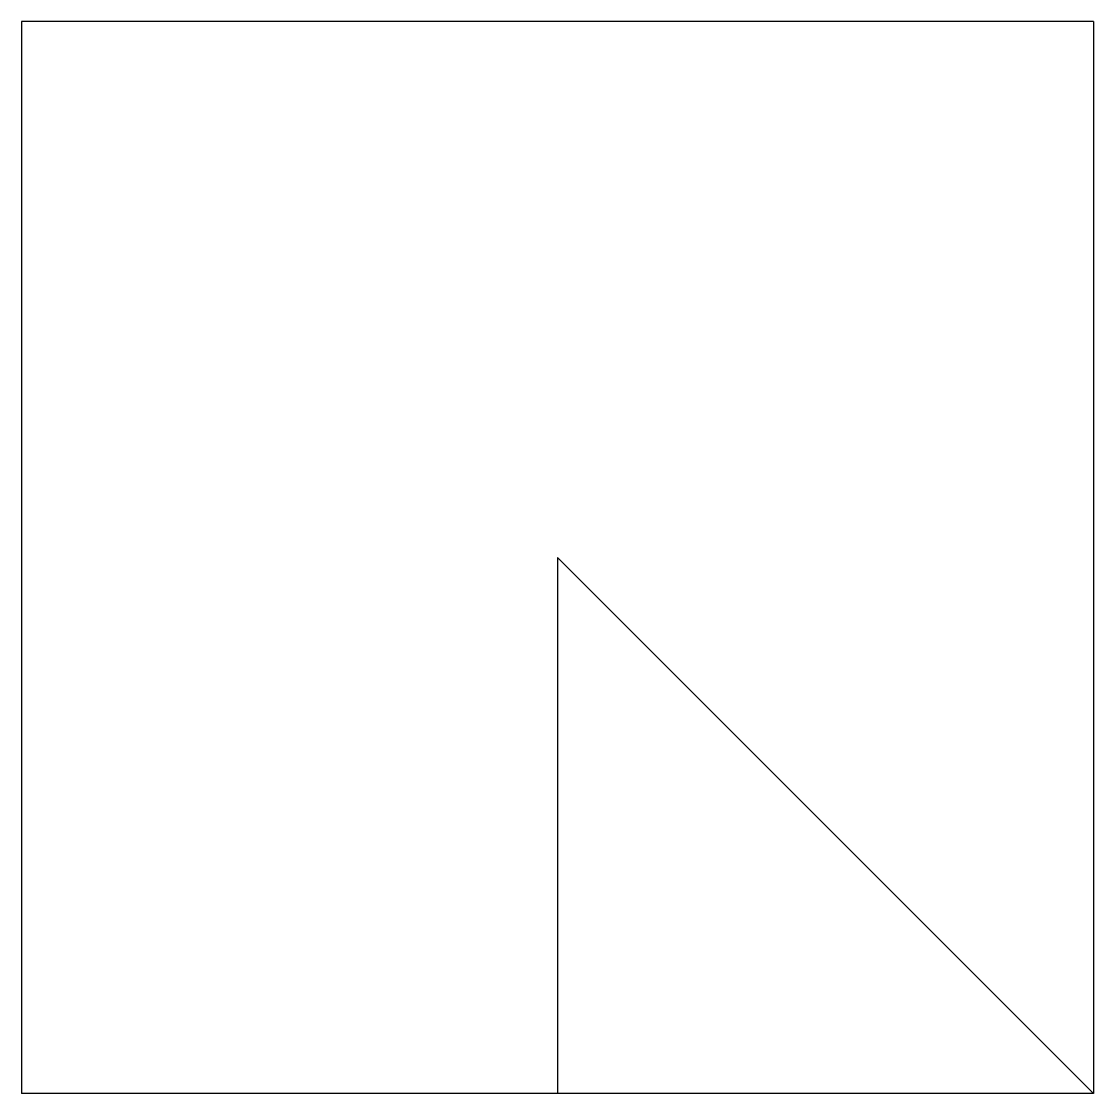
# Model space of a CAD drawing. Header units: millimetres. Extents: x -50 to 50, y -50 to 50.
import ezdxf

# ---------------------------------------------------------------- set-up
doc = ezdxf.new("R2010")
doc.units = ezdxf.units.MM

msp = doc.modelspace()

# ---------------------------------------------------------------- linework, layer by layer
for p, q in [((50, 50), (-50, 50)), ((-50, 50), (-50, -50)), ((50, 50), (50, -50)), ((0, 0), (0, -50)), ((0, 0), (50, -50)), ((50, -50), (-50, -50))]:
    msp.add_line(p, q)

doc.saveas('drawing.dxf')
